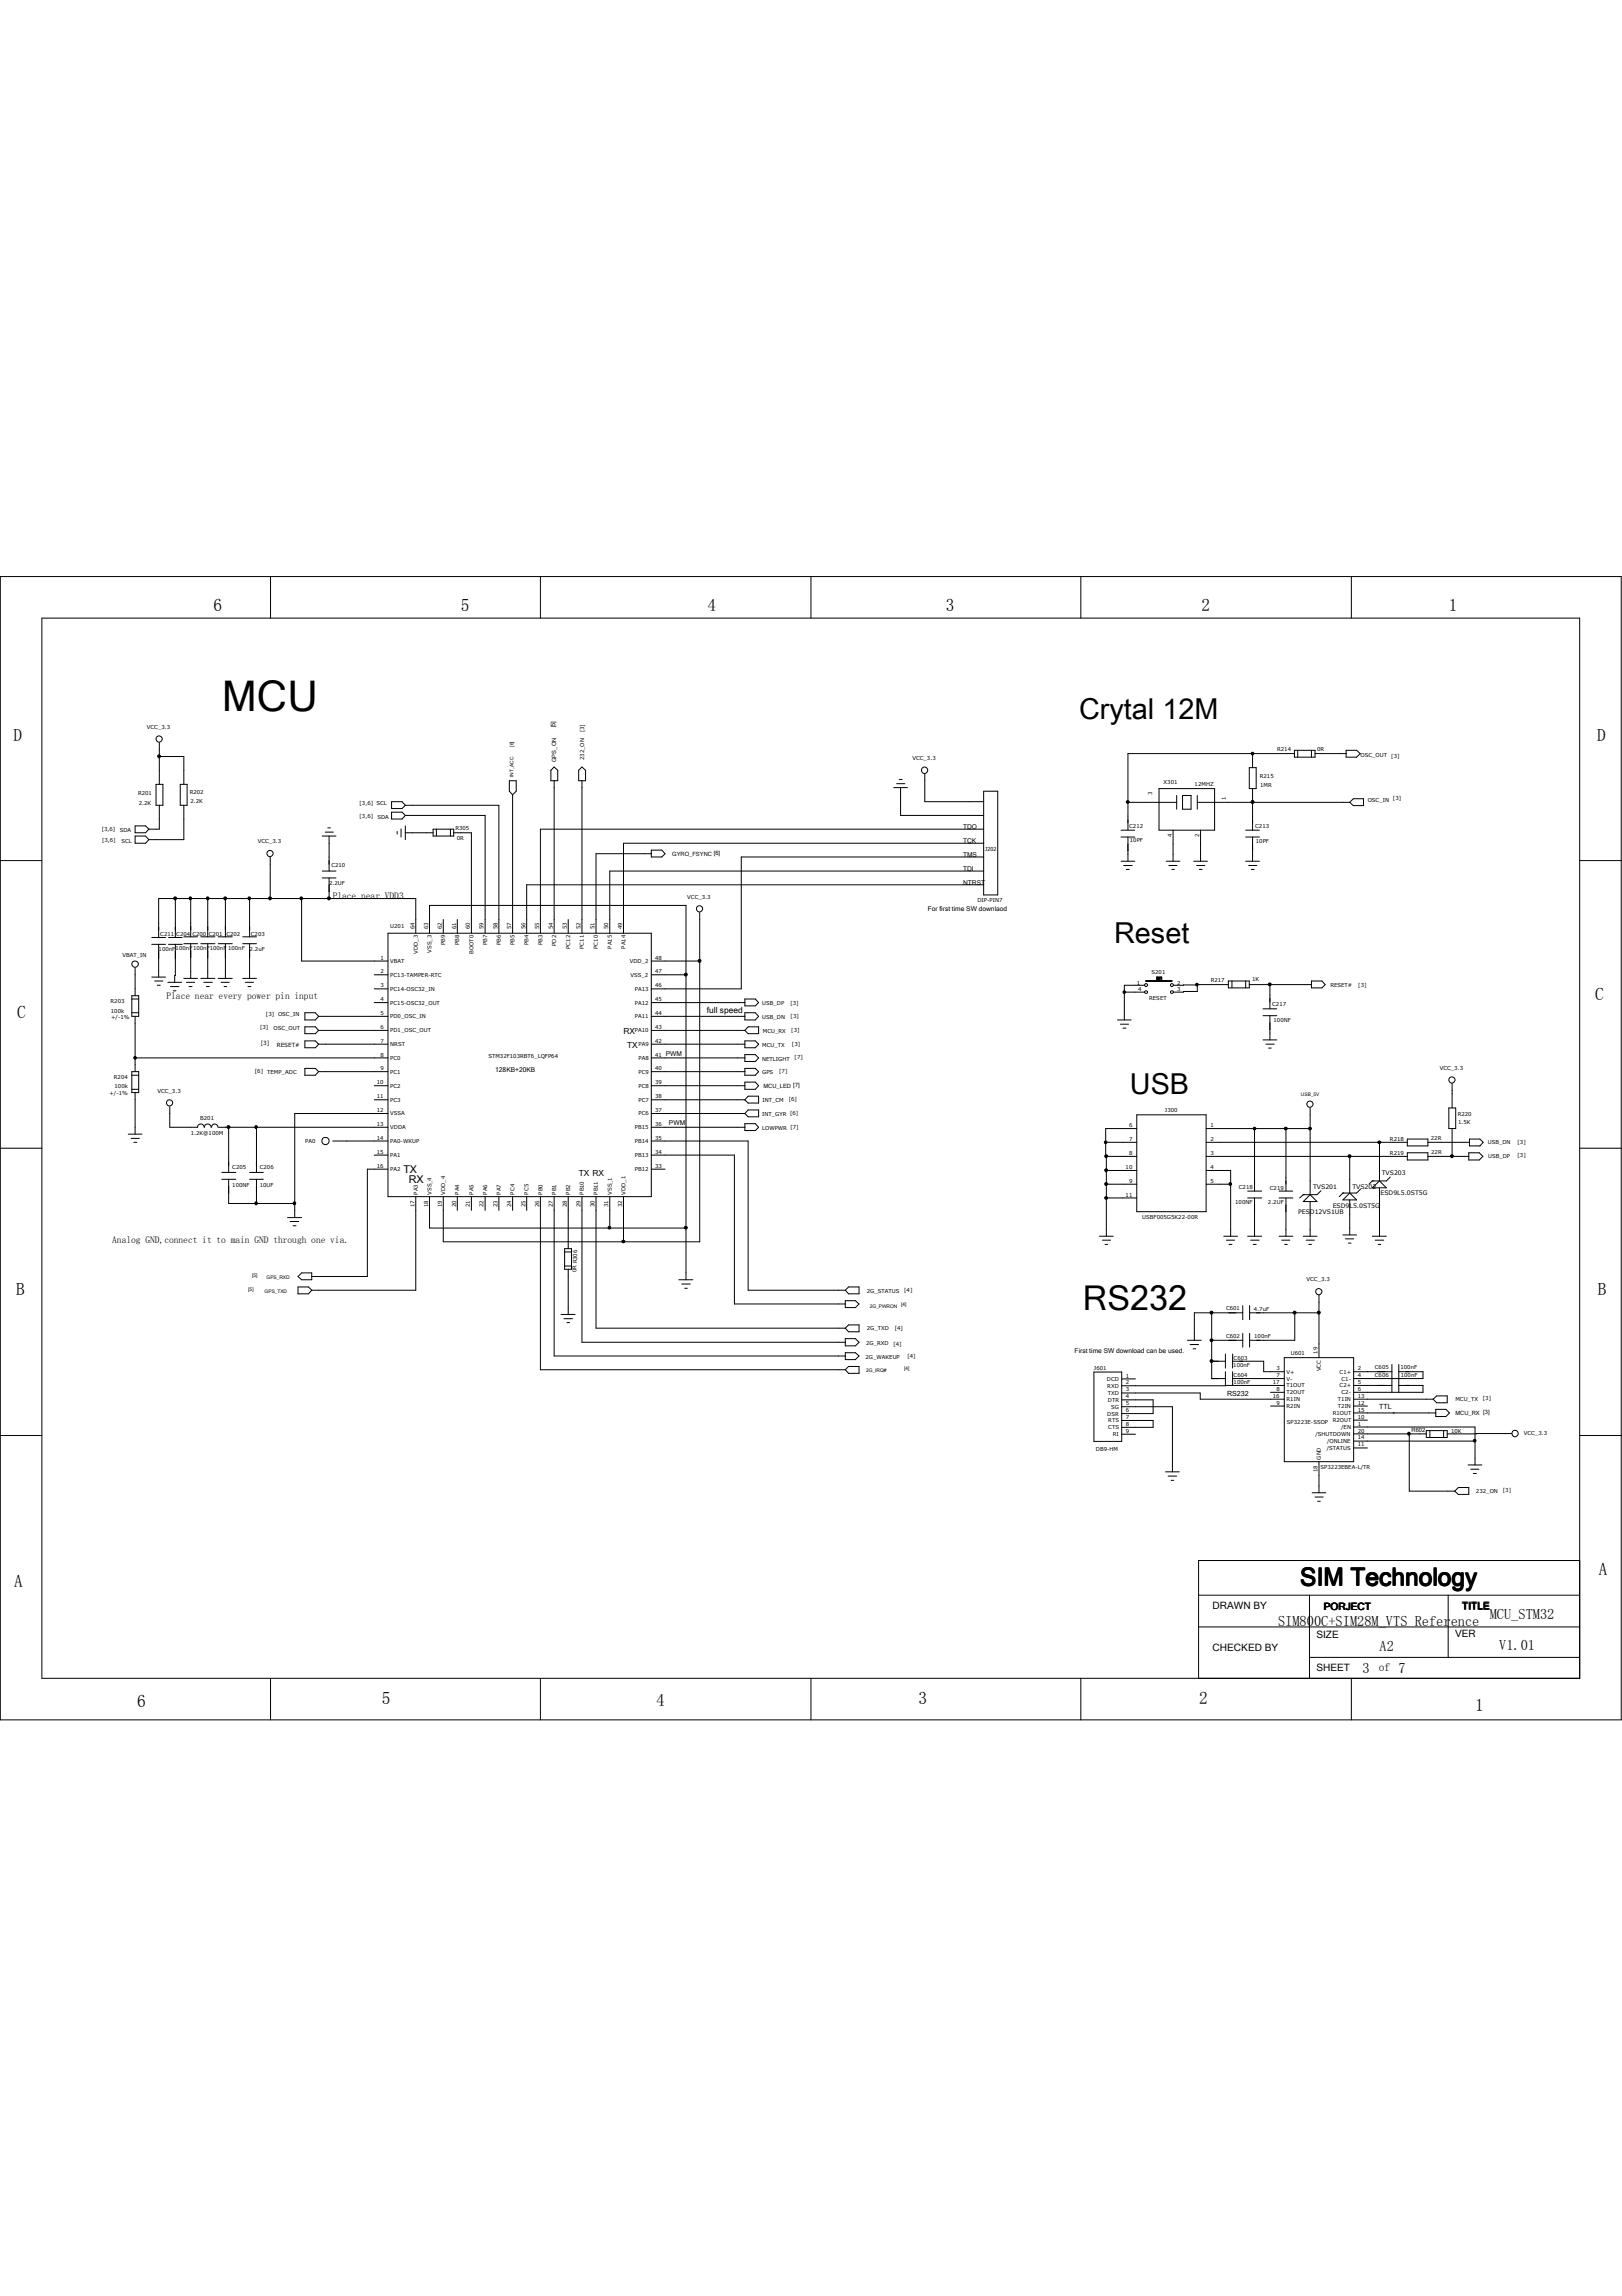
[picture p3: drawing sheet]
<svg xmlns="http://www.w3.org/2000/svg" width="210mm" height="297mm" viewBox="0 0 210 297" stroke-linecap="round" stroke-linejoin="round" font-family="sans-serif">
<defs><g id="words">
<text font-size="5.5" x="28.7" y="92">MCU</text>
<text font-size="4.4" x="140.1" y="169.4">RS232</text>
<g font-size="3.7">
<text x="139.7" y="93">Crytal 12M</text>
<text x="144.2" y="122">Reset</text>
<text x="146.2" y="141.5">USB</text>
</g>
<text font-size="3.2" x="168.3" y="205.1">SIM Technology</text>
<g font-size="2.2">
<text x="27.6" y="79">6</text>
<text x="59.6" y="79">5</text>
<text x="91.6" y="79">4</text>
<text x="122.4" y="79">3</text>
<text x="155.5" y="79">2</text>
<text x="187.5" y="79">1</text>
<text x="1.7" y="95.9">D</text>
<text x="206.7" y="95.8">D</text>
<text x="2.2" y="131.7">C</text>
<text x="206.4" y="129.3">C</text>
<text x="2.1" y="167.6">B</text>
<text x="206.8" y="167.6">B</text>
<text x="206.9" y="203.8">A</text>
<text x="1.8" y="205.3">A</text>
<text x="17.7" y="220.9">6</text>
<text x="49.4" y="220.5">5</text>
<text x="84.9" y="220.7">4</text>
<text x="118.9" y="220.5">3</text>
<text x="155.2" y="220.5">2</text>
<text x="190.9" y="221.4">1</text>
</g>
<g font-size="1.9">
<text x="192.8" y="209.5">MCU_STM32</text>
<text x="165.4" y="210.3">SIM800C+SIM28M_VTS Reference</text>
<text x="178.5" y="213.6">A2</text>
<text x="194" y="213.4">V1.01</text>
<text x="176.3" y="216.4">3</text>
<text x="181" y="216.5">7</text>
</g>
<text font-size="1.5" x="178.4" y="216.2">of</text>
<g font-size="1.4">
<text x="52.2" y="151.8">TX</text>
<text x="52.9" y="153.1">RX</text>
</g>
<g font-size="1.3">
<text x="156.9" y="208.2">DRAWN BY</text>
<text x="171.4" y="208.2">PORJECT</text>
<text x="189.2" y="208.2">TITLE</text>
<text x="156.9" y="213.5">CHECKED BY</text>
<text x="170.3" y="211.9">SIZE</text>
<text x="188.3" y="211.8">VER</text>
<text x="170.3" y="216.2">SHEET</text>
</g>
<g font-size="1.2">
<text x="43.1" y="116.2">Place near VDD3</text>
<text x="21.5" y="129.2">Place near every power pin input</text>
<text x="14.5" y="160.8">Analog GND,connect it to main GND through one via.</text>
</g>
<g font-size="1.1">
<text x="91.5" y="131">full speed</text>
<text x="80.7" y="133.7">RX</text>
<text x="81.2" y="135.6">TX</text>
<text x="74.9" y="152.1">TX RX</text>
</g>
<g font-size=".9">
<text x="124.6" y="107.3">TDO</text>
<text x="124.6" y="110.9">TMS</text>
<text x="124.6" y="109.1">TCK</text>
<text x="124.6" y="112.7">TDI</text>
<text x="120.1" y="117.9">For first time SW downlaod</text>
<text x="124.6" y="114.5">NTRST</text>
<text x="86.1" y="136.6">PWM</text>
<text x="64.1" y="138.6">128KB+20KB</text>
<text x="86.6" y="145.5">PWM</text>
<text x="139.1" y="175">First time SW download can be used.</text>
<text x="158.8" y="180.6">RS232</text>
<text x="178.5" y="182.3">TTL</text>
</g>
<g font-size=".8">
<text x="169.9" y="153.9">TVS201</text>
<text x="175" y="153.8">TVS202</text>
<text x="178.6" y="154.6">ESD9L5.0ST5G</text>
<text x="178.8" y="152">TVS203</text>
<text x="168" y="157.1">PESD12VS1UB</text>
<text x="172.5" y="156.3">ESD9L5.0ST5G</text>
</g>
<g font-size=".7">
<text x="19" y="94.3">VCC_3.3</text>
<text x="71.8" y="94.1" transform="rotate(-90 71.8 94.1)">[5]</text>
<text x="75.6" y="94.7" transform="rotate(-90 75.6 94.7)">[3]</text>
<text x="72" y="98.6" transform="rotate(-90 72 98.6)">GPS_ON</text>
<text x="75.6" y="98.3" transform="rotate(-90 75.6 98.3)">232_ON</text>
<text x="118.1" y="98.3">VCC_3.3</text>
<text x="150.6" y="101.5">X301</text>
<text x="154.6" y="101.6">12MHZ</text>
<text x="163" y="100.7">R215</text>
<text x="163.1" y="101.8">1MR</text>
<text x="165.3" y="97.2">R214</text>
<text x="170.4" y="97.1">0R</text>
<text x="176.1" y="98">OSC_OUT</text>
<text x="180" y="98">[3]</text>
<text x="13.2" y="107.6">[3,6]</text>
<text x="15.5" y="107.7">SDA</text>
<text x="17.9" y="102.9">R201</text>
<text x="17.9" y="104.2">2.2K</text>
<text x="24.6" y="102.7">R202</text>
<text x="24.6" y="103.9">2.2K</text>
<text x="46.5" y="105.9">[3,6]</text>
<text x="46.5" y="104.1">[3,6] SCL</text>
<text x="48.9" y="106">SDA</text>
<text x="58.9" y="107.4">R305</text>
<text x="146.1" y="107.1">C212</text>
<text x="149.1" y="102.9" transform="rotate(-90 149.1 102.9)">3</text>
<text x="158.6" y="103.5" transform="rotate(-90 158.6 103.5)">1</text>
<text x="162.4" y="107.1">C213</text>
<text x="177" y="103.8">OSC_IN</text>
<text x="180.3" y="103.5">[3]</text>
<text x="13.2" y="109">[3,6]</text>
<text x="15.7" y="109.1">SCL</text>
<text x="33.4" y="109.1">VCC_3.3</text>
<text x="42.9" y="112.1">C210</text>
<text x="59.1" y="108.7">0R</text>
<text x="87" y="110.7">GYRO_FSYNC [6]</text>
<text x="127.5" y="110.1">J202</text>
<text x="146.2" y="109">10PF</text>
<text x="151.6" y="108.3" transform="rotate(-90 151.6 108.3)">4</text>
<text x="155.2" y="108.3" transform="rotate(-90 155.2 108.3)">2</text>
<text x="162.5" y="109">10PF</text>
<text x="42.6" y="114.5">2.2UF</text>
<text x="88.9" y="116.2">VCC_3.3</text>
<text x="126.5" y="116.7">DIP-PIN7</text>
<text x="15.8" y="123.9">VBAT_IN</text>
<text x="20.5" y="123">100nF100nF100nF100nF 100nF</text>
<text x="20.7" y="121.1">C211 C204 C200 C201 C202</text>
<text x="32.3" y="123">2.2uF</text>
<text x="32.5" y="121">C203</text>
<text x="49.2" y="124.2">1</text>
<text x="49.2" y="125.9">2</text>
<text x="50.5" y="124.6">VBAT</text>
<text x="50.5" y="120.1">U201</text>
<text x="53.6" y="120.2" transform="rotate(-90 53.6 120.2)">64</text>
<text x="54.1" y="123.4" transform="rotate(-90 54.1 123.4)">VDD_3</text>
<text x="55.4" y="120.2" transform="rotate(-90 55.4 120.2)">63</text>
<text x="55.8" y="123.2" transform="rotate(-90 55.8 123.2)">VSS_3</text>
<text x="57.2" y="120.2" transform="rotate(-90 57.2 120.2)">62</text>
<text x="57.6" y="122.3" transform="rotate(-90 57.6 122.3)">PB9</text>
<text x="59" y="120.2" transform="rotate(-90 59 120.2)">61</text>
<text x="59.4" y="122.3" transform="rotate(-90 59.4 122.3)">PB8</text>
<text x="60.8" y="120.2" transform="rotate(-90 60.8 120.2)">60</text>
<text x="61.3" y="123.4" transform="rotate(-90 61.3 123.4)">BOOT0</text>
<text x="62.6" y="120.2" transform="rotate(-90 62.6 120.2)">59</text>
<text x="63" y="122.3" transform="rotate(-90 63 122.3)">PB7</text>
<text x="64.4" y="120.2" transform="rotate(-90 64.4 120.2)">58</text>
<text x="64.8" y="122.3" transform="rotate(-90 64.8 122.3)">PB6</text>
<text x="66.2" y="120.2" transform="rotate(-90 66.2 120.2)">57</text>
<text x="66.6" y="122.3" transform="rotate(-90 66.6 122.3)">PB5</text>
<text x="68" y="120.2" transform="rotate(-90 68 120.2)">56</text>
<text x="68.4" y="122.3" transform="rotate(-90 68.4 122.3)">PB4</text>
<text x="69.8" y="120.2" transform="rotate(-90 69.8 120.2)">55</text>
<text x="70.2" y="122.3" transform="rotate(-90 70.2 122.3)">PB3</text>
<text x="71.5" y="120.2" transform="rotate(-90 71.5 120.2)">54</text>
<text x="72" y="122.4" transform="rotate(-90 72 122.4)">PD2</text>
<text x="73.4" y="120.2" transform="rotate(-90 73.4 120.2)">53</text>
<text x="73.8" y="122.8" transform="rotate(-90 73.8 122.8)">PC12</text>
<text x="75.1" y="120.2" transform="rotate(-90 75.1 120.2)">52</text>
<text x="75.6" y="122.8" transform="rotate(-90 75.6 122.8)">PC11</text>
<text x="76.9" y="120.2" transform="rotate(-90 76.9 120.2)">51</text>
<text x="77.4" y="122.8" transform="rotate(-90 77.4 122.8)">PC10</text>
<text x="78.7" y="120.2" transform="rotate(-90 78.7 120.2)">50</text>
<text x="79.2" y="122.7" transform="rotate(-90 79.2 122.7)">PA15</text>
<text x="80.5" y="120.2" transform="rotate(-90 80.5 120.2)">49</text>
<text x="80.9" y="122.7" transform="rotate(-90 80.9 122.7)">PA14</text>
<text x="81.5" y="124.6">VDD_2</text>
<text x="84.8" y="125.9">47</text>
<text x="84.8" y="124.2">48</text>
<text x="14.3" y="129.8">R203</text>
<text x="14.4" y="131.1">100k</text>
<text x="14.4" y="131.8">+/-1%</text>
<text x="34.4" y="131.4">[3]</text>
<text x="36" y="131.5">OSC_IN</text>
<text x="49.2" y="127.7">3</text>
<text x="49.2" y="129.5">4</text>
<text x="49.2" y="131.3">5</text>
<text x="50.5" y="126.4">PC13-TAMPER-RTC</text>
<text x="50.5" y="128.2">PC14-OSC32_IN</text>
<text x="50.5" y="130">PC15-OSC32_OUT</text>
<text x="50.5" y="131.7">PD0_OSC_IN</text>
<text x="81.6" y="126.4">VSS_2</text>
<text x="82.2" y="131.7">PA11</text>
<text x="82.2" y="130">PA12</text>
<text x="82.2" y="128.2">PA13</text>
<text x="84.8" y="131.3">44</text>
<text x="84.8" y="129.5">45</text>
<text x="84.8" y="127.7">46</text>
<text x="98.6" y="131.9">USB_DN</text>
<text x="98.6" y="130">USB_DP</text>
<text x="102.3" y="130">[3]</text>
<text x="102.3" y="131.7">[3]</text>
<text x="147.1" y="127.4">1</text>
<text x="147.3" y="128.3">4</text>
<text x="148.7" y="129.4">RESET</text>
<text x="149" y="126">S201</text>
<text x="152.3" y="127.4">2</text>
<text x="152.3" y="128.3">3</text>
<text x="156.7" y="127">R217</text>
<text x="162.1" y="126.9">1K</text>
<text x="164.6" y="130.2">C217</text>
<text x="172.2" y="127.7">RESET#</text>
<text x="175.8" y="127.6">[3]</text>
<text x="33.7" y="133.2">[3]</text>
<text x="33.7" y="135.3">[3]</text>
<text x="35.4" y="133.3">OSC_OUT</text>
<text x="35.8" y="135.4">RESET#</text>
<text x="49.2" y="133.1">6</text>
<text x="49.2" y="134.9">7</text>
<text x="49.2" y="136.7">8</text>
<text x="50.5" y="133.6">PD1_OSC_OUT</text>
<text x="50.5" y="135.3">NRST</text>
<text x="50.5" y="137.1">PC0</text>
<text x="63.2" y="136.9">STM32F103RBT6_LQFP64</text>
<text x="82.2" y="133.6">PA10</text>
<text x="82.6" y="137.1">PA8</text>
<text x="82.6" y="135.3">PA9</text>
<text x="84.8" y="136.7">41</text>
<text x="84.8" y="134.9">42</text>
<text x="84.8" y="133.1">43</text>
<text x="98.6" y="137.2">NETLIGHT</text>
<text x="98.6" y="135.5">MCU_TX</text>
<text x="98.7" y="133.6">MCU_RX</text>
<text x="102.4" y="133.5">[3]</text>
<text x="102.5" y="135.3">[3]</text>
<text x="102.8" y="137">[7]</text>
<text x="164.8" y="132.2">100NF</text>
<text x="14.2" y="141.6">+/-1%</text>
<text x="14.7" y="139.6">R204</text>
<text x="14.8" y="140.8">100k</text>
<text x="20.4" y="141.4">VCC_3.3</text>
<text x="33" y="138.9">[6]</text>
<text x="34.6" y="139">TEMP_ADC</text>
<text x="48.8" y="140.3">10</text>
<text x="48.8" y="142.1">11</text>
<text x="48.8" y="143.8">12</text>
<text x="49.2" y="138.5">9</text>
<text x="50.5" y="138.9">PC1</text>
<text x="50.5" y="140.7">PC2</text>
<text x="50.5" y="142.5">PC3</text>
<text x="82.6" y="142.5">PC7</text>
<text x="82.6" y="140.7">PC8</text>
<text x="82.6" y="138.9">PC9</text>
<text x="84.8" y="143.8">37</text>
<text x="84.8" y="142.1">38</text>
<text x="84.8" y="140.3">39</text>
<text x="84.8" y="138.5">40</text>
<text x="98.6" y="139">GPS</text>
<text x="98.7" y="142.5">INT_CM</text>
<text x="98.8" y="140.8">MCU_LED [7]</text>
<text x="100.8" y="138.9">[7]</text>
<text x="102.1" y="142.5">[6]</text>
<text x="150.7" y="143.8">J300</text>
<text x="186.3" y="138.4">VCC_3.3</text>
<text x="24.7" y="146.8">1.2K@100M</text>
<text x="25.9" y="144.9">B201</text>
<text x="39.5" y="147.8">PA0</text>
<text x="48.8" y="145.7">13</text>
<text x="48.8" y="147.4">14</text>
<text x="48.8" y="149.3">15</text>
<text x="50.5" y="144.3">VSSA</text>
<text x="50.5" y="146.1">VDDA</text>
<text x="50.5" y="147.9">PA0-WKUP</text>
<text x="50.5" y="149.7">PA1</text>
<text x="82.2" y="149.7">PB13</text>
<text x="82.2" y="147.9">PB14</text>
<text x="82.2" y="146.1">PB15</text>
<text x="82.6" y="144.3">PC6</text>
<text x="84.8" y="149.3">34</text>
<text x="84.8" y="147.4">35</text>
<text x="84.8" y="145.7">36</text>
<text x="98.6" y="146.1">LOWPWR [7]</text>
<text x="98.6" y="144.4">INT_GYR [6]</text>
<text x="146.1" y="145.8">6</text>
<text x="146.1" y="147.6">7</text>
<text x="146.1" y="149.4">8</text>
<text x="156.6" y="145.8">1</text>
<text x="156.6" y="147.6">2</text>
<text x="156.6" y="149.4">3</text>
<text x="179.9" y="147.6">R218</text>
<text x="179.9" y="149.4">R219</text>
<text x="185.2" y="147.4">22R</text>
<text x="185.2" y="149.4">22R</text>
<text x="188.6" y="144.4">R220</text>
<text x="188.7" y="145.5">1.5K</text>
<text x="192.5" y="148">USB_DN</text>
<text x="192.6" y="149.9">USB_DP</text>
<text x="196.4" y="148">[3]</text>
<text x="196.4" y="149.7">[3]</text>
<text x="30.1" y="151.3">C205</text>
<text x="30.1" y="153.6">100NF</text>
<text x="33.6" y="151.3">C206</text>
<text x="33.6" y="153.6">10UF</text>
<text x="48.8" y="151">16</text>
<text x="50.5" y="151.5">PA2</text>
<text x="54.1" y="154.6" transform="rotate(-90 54.1 154.6)">PA3</text>
<text x="55.8" y="154.6" transform="rotate(-90 55.8 154.6)">VSS_4</text>
<text x="57.6" y="154.6" transform="rotate(-90 57.6 154.6)">VDD_4</text>
<text x="59.4" y="154.6" transform="rotate(-90 59.4 154.6)">PA4</text>
<text x="61.3" y="154.6" transform="rotate(-90 61.3 154.6)">PA5</text>
<text x="63" y="154.6" transform="rotate(-90 63 154.6)">PA6</text>
<text x="64.8" y="154.6" transform="rotate(-90 64.8 154.6)">PA7</text>
<text x="66.6" y="154.6" transform="rotate(-90 66.6 154.6)">PC4</text>
<text x="68.4" y="154.6" transform="rotate(-90 68.4 154.6)">PC5</text>
<text x="70.2" y="154.6" transform="rotate(-90 70.2 154.6)">PB0</text>
<text x="72" y="154.6" transform="rotate(-90 72 154.6)">PB1</text>
<text x="73.8" y="154.6" transform="rotate(-90 73.8 154.6)">PB2</text>
<text x="75.6" y="154.6" transform="rotate(-90 75.6 154.6)">PB10</text>
<text x="77.4" y="154.6" transform="rotate(-90 77.4 154.6)">PB11</text>
<text x="79.2" y="154.6" transform="rotate(-90 79.2 154.6)">VSS_1</text>
<text x="80.9" y="154.6" transform="rotate(-90 80.9 154.6)">VDD_1</text>
<text x="82.2" y="151.5">PB12</text>
<text x="84.8" y="151">33</text>
<text x="145.7" y="151.3">10</text>
<text x="145.7" y="154.8">11</text>
<text x="146.1" y="153">9</text>
<text x="156.6" y="151.3">4</text>
<text x="156.6" y="153">5</text>
<text x="159.9" y="155.7">100NF</text>
<text x="160.3" y="153.8">C218</text>
<text x="164.1" y="155.7">2.2UF</text>
<text x="164.3" y="153.9">C219</text>
<text x="53.6" y="156.2" transform="rotate(-90 53.6 156.2)">17</text>
<text x="55.4" y="156.2" transform="rotate(-90 55.4 156.2)">18</text>
<text x="57.2" y="156.2" transform="rotate(-90 57.2 156.2)">19</text>
<text x="59" y="156.2" transform="rotate(-90 59 156.2)">20</text>
<text x="60.8" y="156.2" transform="rotate(-90 60.8 156.2)">21</text>
<text x="62.6" y="156.2" transform="rotate(-90 62.6 156.2)">22</text>
<text x="64.4" y="156.2" transform="rotate(-90 64.4 156.2)">23</text>
<text x="66.2" y="156.2" transform="rotate(-90 66.2 156.2)">24</text>
<text x="68" y="156.2" transform="rotate(-90 68 156.2)">25</text>
<text x="69.8" y="156.2" transform="rotate(-90 69.8 156.2)">26</text>
<text x="71.5" y="156.2" transform="rotate(-90 71.5 156.2)">27</text>
<text x="73.4" y="156.2" transform="rotate(-90 73.4 156.2)">28</text>
<text x="75.1" y="156.2" transform="rotate(-90 75.1 156.2)">29</text>
<text x="76.9" y="156.2" transform="rotate(-90 76.9 156.2)">30</text>
<text x="78.7" y="156.2" transform="rotate(-90 78.7 156.2)">31</text>
<text x="80.5" y="156.2" transform="rotate(-90 80.5 156.2)">32</text>
<text x="147.8" y="157.7">USBF005G5K22-00R</text>
<text x="74.6" y="164.5" transform="rotate(-90 74.6 164.5)">0R R306</text>
<text x="112.2" y="167.3">2G_STATUS</text>
<text x="117" y="167.2">[4]</text>
<text x="169.1" y="165.8">VCC_3.3</text>
<text x="112.1" y="174">2G_RXD</text>
<text x="112.2" y="172.1">2G_TXD</text>
<text x="115.8" y="172">[4]</text>
<text x="158.7" y="173.1">C602</text>
<text x="158.7" y="169.5">C601</text>
<text x="162.3" y="169.6">4.7uF</text>
<text x="162.3" y="173.1">100nF</text>
<text x="112" y="175.8">2G_WAKEUP</text>
<text x="115.6" y="174.1">[4]</text>
<text x="117.4" y="175.7">[4]</text>
<text x="141.6" y="177.2">J601</text>
<text x="143.3" y="178.6">DCD</text>
<text x="143.3" y="179.5">RXD</text>
<text x="145.7" y="178.2">1</text>
<text x="145.7" y="179.1">2</text>
<text x="159.6" y="176.8">100nF</text>
<text x="159.6" y="175.9">C603</text>
<text x="159.6" y="178.1">C604</text>
<text x="159.6" y="179">100nF</text>
<text x="164.7" y="179.1">17</text>
<text x="165.2" y="178.2">7</text>
<text x="165.2" y="180">8</text>
<text x="165.2" y="177.3">3</text>
<text x="166.5" y="179.5">T1OUT</text>
<text x="166.5" y="178.6">V-</text>
<text x="166.5" y="177.7">V+</text>
<text x="167" y="175.3">U601</text>
<text x="170.5" y="175.1" transform="rotate(-90 170.5 175.1)">19</text>
<text x="170.9" y="177.4" transform="rotate(-90 170.9 177.4)">VCC</text>
<text x="173.4" y="179.5">C2+</text>
<text x="173.4" y="177.7">C1+</text>
<text x="173.6" y="178.6">C1-</text>
<text x="175.7" y="178.2">4</text>
<text x="175.7" y="179.1">5</text>
<text x="175.7" y="180">6</text>
<text x="175.7" y="177.3">2</text>
<text x="177.9" y="177.1">C605</text>
<text x="177.9" y="178.2">C606</text>
<text x="181.2" y="177.1">100nF</text>
<text x="181.3" y="178.1">100nF</text>
<text x="143.3" y="183.1">DSR</text>
<text x="143.4" y="180.5">TXD</text>
<text x="143.4" y="181.4">DTR</text>
<text x="143.4" y="184">RTS</text>
<text x="143.4" y="184.9">CTS</text>
<text x="143.8" y="182.2">SG</text>
<text x="144" y="185.8">RI</text>
<text x="145.7" y="180">3</text>
<text x="145.7" y="180.9">4</text>
<text x="145.7" y="181.8">5</text>
<text x="145.7" y="182.7">6</text>
<text x="145.7" y="183.6">7</text>
<text x="145.7" y="184.5">8</text>
<text x="145.7" y="185.4">9</text>
<text x="164.7" y="180.8">16</text>
<text x="165.2" y="181.7">9</text>
<text x="166.5" y="181.3">R1IN</text>
<text x="166.5" y="180.4">T2OUT</text>
<text x="166.5" y="182.2">R2IN</text>
<text x="166.5" y="184.3">SP3223E-SSOP</text>
<text x="170.2" y="185.8">/SHUTDOWN</text>
<text x="172.5" y="184">R2OUT</text>
<text x="172.5" y="183">R1OUT</text>
<text x="173.1" y="182.2">T2IN</text>
<text x="173.1" y="181.3">T1IN</text>
<text x="173.6" y="184.9">/EN</text>
<text x="173.6" y="180.4">C2-</text>
<text x="175.7" y="183.6">10</text>
<text x="175.7" y="181.7">12</text>
<text x="175.7" y="180.8">13</text>
<text x="175.7" y="182.6">15</text>
<text x="175.7" y="184.4">1</text>
<text x="175.7" y="185.3">20</text>
<text x="182.7" y="185.2">R602</text>
<text x="187.8" y="185.4">10K</text>
<text x="188.3" y="181.2">MCU_TX</text>
<text x="188.3" y="183">MCU_RX [3]</text>
<text x="191.9" y="181.1">[3]</text>
<text x="197.2" y="185.6">VCC_3.3</text>
<text x="141.8" y="187.7">DB9-HM</text>
<text x="170.5" y="190.5" transform="rotate(-90 170.5 190.5)">18</text>
<text x="170.9" y="190.1">SP3223EBEA-L/TR</text>
<text x="170.9" y="188.8" transform="rotate(-90 170.9 188.8)">GND</text>
<text x="171.7" y="187.6">/STATUS</text>
<text x="171.7" y="186.7">/ONLINE</text>
<text x="175.7" y="187.1">11</text>
<text x="175.7" y="186.2">14</text>
<text x="191" y="193.2">232_ON</text>
<text x="194.5" y="193">[3]</text>
</g>
<g font-size=".6">
<text x="66.5" y="100.5" transform="rotate(-90 66.5 100.5)">INT_ACC</text>
<text x="66.5" y="96.6" transform="rotate(-90 66.5 96.6)">[6]</text>
<text x="168.4" y="141.8">USB_5V</text>
<text x="32.1" y="167">[5]</text>
<text x="32.6" y="165.2">[5]</text>
<text x="34.2" y="167.3">GPS_TXD</text>
<text x="34.5" y="165.4">GPS_RXD</text>
<text x="112.6" y="169.2">2G_PWRON</text>
<text x="116.6" y="169">[4]</text>
<text x="112.1" y="177.5">2G_IRQ#</text>
<text x="117" y="177.3">[4]</text>
</g>
</g></defs>
<g fill="none" stroke="#000" stroke-width=".13">
<path d="M0 74.6h209.8v147.9h-209.8zM5.4 80h199v137.1h-199zM35 74.6v5.4M69.9 74.6v5.4M104.9 74.6v5.4M139.9 74.6v5.4M174.9 74.6v5.4M20.5 97.7h.2v.3h-.1h-.1zM20.6 96.1v5.4M20.6 97.9h3.2v3.6M71.3 99.7l.4-.5 .5 .5v1.3h-.9zM74.9 99.7l.4-.5 .5 .5v1.3h-.9z"/>
<path d="M161.7 99.3h.9v2.7h-.9zM162 97.4h.2v.2h-.2zM162.1 97.5h.1M162.1 97.5v1.8M167.5 97.5h-21.5v9.9M167.5 97.1h2.7v.9h-2.7zM167.9 97.1v.9M169.7 97.1v.9M170.2 97.5h4M174.2 97.1h1.4l.4 .4-.4 .5h-1.4zM0 111.3h5.4M17.5 108.2h1.3l.5 .4-.5 .5h-1.3z"/>
<path d="M17.5 106.8h1.3l.5 .5-.5 .4h-1.3zM20.2 101.5h.9v2.7h-.9zM20.6 104.2v3.1h-1.3M22.5 116.1h.3v.2l-.2 .1-.1-.1zM22.7 116.2v5.1M23.3 101.5h.9v2.7h-.9zM23.8 104.2v4.4h-4.5M24.5 116.1h.3v.2l-.2 .1-.1-.1zM24.7 116.2v5M26.7 116.1h.3v.2l-.1 .1-.2-.1zM26.9 116.2v5M29 116.1h.3v.2l-.2 .1-.1-.1z"/>
<path d="M29.2 116.2v5M32.1 116.1h.3v.2l-.1 .1-.2-.1zM32.3 116.2v5M34.8 116.1h.3v.2l-.2 .1-.1-.1zM35 110.9v5.3M38.9 116.1h.2v.2l-.1 .1-.1-.1zM39 116.2v8.1h11.2M41.7 108.2h1.8M41.7 112.7h1.8M41.7 113.6h1.8M42.1 107.7h1M42.4 107.1h.4"/>
<path d="M42.4 116.1h.3v.2l-.2 .1-.1-.1zM42.6 108.2v4.5M42.6 113.6v2.6M50.7 103.7h1.3l.5 .5-.5 .4h-1.3zM50.7 105.1h1.3l.5 .4-.5 .5h-1.3zM51.4 107.6v.3M51.9 107.2v1.1M52.5 105.5h10.3v15.2M52.5 104.2h12.1v16.5M52.5 107.7h3.5M52.5 106.8v1.8M56 107.3h2.7v.9h-2.7z"/>
<path d="M56.5 107.3v.9M57.4 119v1.7M58.3 107.3v.9M58.7 107.7h2.3v13M59.2 119v1.7M65.9 101h.9v1.4l-.5 .4-.4-.4zM66.3 102.8v17.9M71.7 101v19.7M73.5 119v1.7M75.3 101v19.7M84.3 110h1.3l.5 .4-.5 .5h-1.3zM84.3 110.4h-7.2v10.3"/>
<path d="M90.6 118.1v42.6h-33.2v-5.9M115.7 101.9h1.7M116 101.4h1.1M116.4 100.8h.4M116.5 101.9v3.6h10.8M119.7 100.1v3.6h7.6M127.3 107.3h-57.4v13.4M127.3 110.9h-31.4v17h-11.6M127.3 114.5h-59.1v6.2M127.3 112.7h-48.4v8M127.3 109.1h-46.6v11.6M127.3 102.4h1.8v13.4h-1.8z"/>
<path d="M145.1 107.4h1.8M145.1 108.3h1.8M145.1 111.4h1.8M145.4 112h1.1M145.8 112.5h.3M145.8 103.6h.3v.3h-.3zM146 103.8h6.3M146 108.3v3.1M150 102h7.2v5.4h-7.2zM150.9 111.4h1.8M151.3 112h1M151.6 112.5h.4"/>
<path d="M151.8 107.4v4M152.3 102.9v1.8M153 102.9h1.1v1.8h-1.1zM154.5 111.4h1.8M154.9 112h1M154.9 102.9v1.8M154.9 103.8h19.8M155.2 112.5h.4M155.4 107.4v4M161.2 107.4h1.8M161.2 108.3h1.8M161.2 111.4h1.8"/>
<path d="M161.6 112h1M161.9 112.5h.4M162 103.6h.2v.3h-.2zM162.1 103.8h.1M162.1 102v5.4M162.1 108.3v3.1M174.7 103.8l.4-.5h1.3v.9h-1.3zM204.4 111.3h5.4M17.1 128.8h.8v2.7h-.8zM17.1 138.6h.8v2.8h-.8zM17.1 131h.8M17.1 129.2h.8"/>
<path d="M17.1 139.1h.8M17.4 136.7h.2v.3h-.2zM17.5 136.9h32.7M17.5 125.2v3.6M17.5 131.5v7.1M19.6 121.3h1.8M19.6 122.2h1.8M19.6 126.4h1.8M20 126.9h1.1M20.4 127.5h.3M20.5 122.2v4.2M21.7 127.1h1.8"/>
<path d="M21.8 121.3h1.8M21.8 122.2h1.8M22.1 127.6h1.1M22.4 128.2h.4M22.7 122.2v4h-.1v.9M23.8 121.2h1.8M23.8 122.1h1.8M23.8 126.6h1.8M24.1 127.1h1.1M24.5 127.6h.3M24.7 122.1v4.5M26 121.2h1.8"/>
<path d="M26 122.1h1.8M26 126.6h1.8M26.4 127.1h1.1M26.7 127.6h.4M26.9 122.1v4.5M28.2 121.2h1.9M28.2 122.1h1.9M28.2 126.6h1.9M28.6 127.1h1.1M29 127.6h.3M29.2 122.1v4.5M31.4 121.2h1.8"/>
<path d="M31.4 122.1h1.8M31.4 126.6h1.8M31.7 127.1h1.1M32.1 127.6h.4M32.3 122.1v4.5M39.5 131h1.3l.4 .5-.4 .5h-1.3zM39.5 138.2h1.3l.4 .4-.4 .5h-1.3zM39.5 132.8h1.3l.4 .5-.4 .4h-1.3zM39.5 134.7h1.3l.4 .4-.4 .5h-1.3zM41.2 131.5h9M41.2 133.3h9M41.2 135.1h9"/>
<path d="M41.2 138.6h9M48.4 126.1h1.8M48.4 127.9h1.8M48.4 129.7h1.8M50.2 120.7h34.1v34.1h-34.1zM53.8 120.7v-4.5h-33.3v5.1M55.6 120.7v-3.6h33.2v48.5M84.3 124.3h6.3M84.3 126.1h4.5M84.3 129.7h12.1M84.3 131.5h12.1M84.3 133.3h12.1"/>
<path d="M84.3 135.1h12.1M84.3 136.9h12.1M84.3 138.6h12.1M88.6 126h.3v.2l-.2 .1-.1-.1zM90.4 124.2h.3v.2l-.2 .1-.1-.1zM96.4 131h1.3l.5 .5-.5 .5h-1.3zM96.4 129.2h1.3l.5 .5-.5 .4h-1.3zM96.4 140h1.3l.5 .5-.5 .4h-1.3zM96.4 138.2h1.3l.5 .4-.5 .5h-1.3zM96.4 134.7h1.3l.5 .4-.5 .5h-1.3zM96.4 136.4h1.3l.5 .5-.5 .4h-1.3zM96.8 132.8h1.4v.9h-1.4l-.4-.4z"/>
<path d="M144.6 132h1.8M145 132.5h1M145.3 133h.4M145.4 128.2h.2v.3h-.2zM145.5 128.4h2.6M148.1 127.5h-2.6v4.5M148.2 127.3h.2v.3h-.1h-.1zM148.2 128.2h.2v.3h-.2zM151.5 127.3h.3v.3h-.2h-.1zM151.5 128.2h.3v.3h-.3zM154.8 127.2h.2v.3h-.2zM154.9 127.4l-3 .1"/>
<path d="M159 127.4h-4.1v.9l-3 .1M159 126.9h2.7v.9h-2.7zM159.4 126.9v.9M161.2 126.9v.9M161.7 127.4h8M163.4 130.5h1.8M163.4 131.4h1.8M163.4 134.5h1.8M163.8 135.1h1.1M164.2 135.6h.3M164.2 127.2h.2v.3l-.1 .1-.1-.1zM164.3 127.4v3.1"/>
<path d="M164.3 131.4v3.1M169.7 126.9h1.4l.4 .5-.4 .4h-1.4zM0 148.5h5.4M16.6 146.7h1.8M17 147.3h1M17.1 140.9h.8M17.3 147.8h.4M17.5 141.4v5.3M22 143.2v2.6h3.6a.42 .42 0 0 1 .4-.4 .42 .42 0 0 1 .4 .4M26.5 145.8a.42 .42 0 0 1 .4-.4 .42 .42 0 0 1 .4 .4M28.2 145.8a.4 .4 0 0 0-.4-.4 .4 .4 0 0 0-.4 .4M28.2 145.8h22"/>
<path d="M28.7 151.7h1.8M28.7 152.6h1.8M29.4 145.7h.3v.2l-.2 .1-.1-.1zM29.6 145.8v5.9M29.6 152.6v3.1h8.5M32.3 151.7h1.8M32.3 152.6h1.8M33 145.7h.3v.2l-.2 .1-.1-.1zM33 155.5h.3v.3l-.2 .1-.1-.1zM33.2 145.8v5.9M33.2 152.6v3.1M37.2 157.5h1.8"/>
<path d="M37.5 158h1.2M37.9 158.6h.4M38 155.5h.2v.3l-.1 .1-.1-.1zM43.1 147.6h7.1M48.4 140.5h1.8M48.4 142.3h1.8M48.4 149.4h1.8M50.2 144.1h-12.1v13.4M50.2 151.3h-2.7v13.8h-7.2M53.8 154.8v12.1h-13.5M55.6 154.8v4.1h33.2M59.2 154.8v1.8"/>
<path d="M61 154.8v1.8M62.8 154.8v1.8M64.6 154.8v1.8M66.3 154.8v1.8M68.2 154.8v1.8M69.9 154.8v22.4h39.5M71.7 154.8v20.6h37.7M73.5 154.8v6.7M75.3 154.8v18.9h34.1M77.1 154.8v17h32.3M78.7 158.7h.3v.3h-.3zM78.9 154.8v4.1"/>
<path d="M80.7 154.8v5.9M84.3 140.5h12.1M84.3 142.3h12.1M84.3 144.1h12.1M84.3 145.8h12.1M84.3 147.6h12.5v19.3h12.6M84.3 149.4h10.7v19.3h14.4M84.3 151.3h1.8M88.6 158.7h.3v.3h-.3zM96.4 145.4h1.3l.5 .4-.5 .5h-1.3zM96.8 141.8h1.4v.9h-1.4l-.4-.4zM96.8 143.6h1.4v.9h-1.4l-.4-.4z"/>
<path d="M142.3 159.9h1.8M143 147.7h.2v.2h-.2zM143 151.3h.3v.2l-.2 .1-.1-.1zM143 153h.3v.3l-.2 .1-.1-.1zM143 154.8h.3v.3h-.3zM143 149.4h.3v.3l-.2 .1-.1-.1zM143.1 147.8h4M143.2 151.4h3.9M143.2 153.2h3.9M143.2 155h3.9M143.2 149.6v10.3M147.1 144.2h9v12.6h-9z"/>
<path d="M147.1 146h-4v3.6h4M156.1 146h13.4M156.1 147.8h26M156.1 149.6h26M156.1 151.4h3.2v8.5M156.1 153.2h3.2M158.4 159.9h1.7M159.1 153h.2v.3l-.1 .1-.1-.1zM161.5 155h1.8M161.5 154.1h1.8M161.5 159.9h1.8M162.2 145.9h.3v.2h-.3z"/>
<path d="M162.3 146v8.1M162.3 155v4.9M165.5 155h1.8M165.5 154.1h1.8M165.5 159.9h1.8M166.3 145.9h.2v.2h-.2zM166.4 146v8.1M166.4 155v4.9M168.7 154.6h.1M168.7 155.4l.8-.8 .9 .8zM168.7 154.6l-.5 .4M168.7 159.9h1.7"/>
<path d="M169.4 145.9h.3v.2h-.3zM169.5 143.3v11.3M169.5 155.4v4.5M170.9 154.1l-.5 .5h-1.7M173.8 154.3h.1M173.8 155.2l.9-.9 .9 .9zM173.8 154.3l-.5 .5M173.8 159.8h1.8M174.5 149.4h.3v.3l-.2 .1-.1-.1zM174.7 149.6v4.7M174.7 155.2v4.6M176.1 153.8l-.5 .5h-1.8"/>
<path d="M177.6 152.8h.1M177.6 153.7l.9-.9 .9 .9zM177.6 152.8l-.4 .4M177.6 159.9h1.8M178.4 147.7h.2v.2h-.2zM178.5 147.8v5M178.5 153.7v6.2M179.9 152.3l-.5 .5h-1.8M182.1 147.4h2.7v.9h-2.7zM182.1 149.1h2.7v1h-2.7zM184.8 147.8h5.4M184.8 149.6h5.3"/>
<path d="M187.5 143.3h.9v2.7h-.9zM187.8 149.4h.2v.3l-.1 .1-.1-.1zM187.9 140.2v3.1M187.9 146v3.6M190.1 149.1h1.3l.5 .5-.5 .5h-1.3zM190.2 147.4h1.3l.4 .4-.4 .5h-1.3zM204.4 148.5h5.4M38.6 166.5h1.3l.4 .4-.4 .5h-1.3zM38.6 165.1l.4-.4h1.3v.9h-1.3zM72.6 170.1h1.8M73 170.6h1.1M73.1 161.5h.9v2.7h-.9z"/>
<path d="M73.1 163.8h.9M73.1 162h.9M73.4 171.1h.3M73.5 164.2v5.9M80.5 160.5h.3v.2h-.3zM87.8 165.6h1.9M88.2 166.1h1.1M88.6 166.7h.3M109.4 168.3h1.3l.5 .4-.5 .5h-1.3zM109.4 173.2h1.3l.5 .5-.5 .4h-1.3zM109.4 175h1.3l.5 .4-.5 .5h-1.3zM109.4 177.2l.4-.4h1.4v.9h-1.4z"/>
<path d="M109.8 166.5h1.4v.9h-1.4l-.4-.5zM109.8 171.4h1.4v.9h-1.4l-.4-.5zM141.6 177.5h3.6v9h-3.6zM142.7 160.4h1M143 161h.3M145.2 178.4h1.7M153.7 173.4h1.7M154 173.9h1.1M154.4 174.5h.3M156.6 169.7h.3v.2l-.1 .1-.2-.1zM156.6 173.3h.3v.2h-.3zM156.6 175.9h.3v.3l-.1 .1-.2-.1z"/>
<path d="M156.8 176.1h.1M156.8 173.4h4M156.8 176.1h1.8M156.8 169.8v8.6h1.8M158.6 179.2h7.6M158.6 175.2v1.8M158.6 177.5v1.8h-13.4M158.7 160.4h1.1M159 161h.4M159.5 176.1h4v1.4h2.7M159.5 175.2v1.8M159.5 177.5v1.7"/>
<path d="M159.5 178.4h6.7M160.8 168.9v1.8M160.8 172.5v1.8M160.8 169.8h-6.2v3.6M161.7 168.9v1.8M161.7 172.5v1.8M161.7 169.8h9M161.8 160.4h1.1M162.2 161h.4M165.9 160.4h1M166.2 175.6h9v13.5h-9zM166.2 161h.4"/>
<path d="M167.4 169.7h.3v.2l-.2 .1-.1-.1zM167.6 169.8v3.6h-5.9M169 160.4h1.1M169.4 161h.3M170.5 169.7h.3v.2l-.2 .1-.1-.1zM170.7 167.6v8M174.1 160.3h1.1M174.5 160.8h.3M175.2 177.5h4.9M175.2 179.2h4.9M178 160.4h1.1M178.4 161h.3"/>
<path d="M180.1 176.5v3.6M181 177.5h3.1v.9h-8.9M181 176.5v3.6M181 179.2h3.1v.9h-8.9M0 185.7h5.4M145.2 180.2h10.1v.8h10.9M145.2 181.1h4v1.8h-4M145.2 182h6.5v8.4M145.2 183.8h4v.9h-4M145.2 185.5h1.7M150.8 190.4h1.8M151.2 191h1.1"/>
<path d="M151.6 191.5h.3M164.4 180.1h1.8M164.4 181.9h1.8M169.8 193.1h1.8M170.2 193.7h1M170.5 194.2h.4M170.7 189.1v4M175.2 184.6h15.7v4.9M175.2 181.9h1.8M175.2 183.7h1.8M175.2 187.3h1.8M175.2 181h10.3"/>
<path d="M175.2 186.4h15.7M175.2 182.8h10.6M175.2 185.5h9.4M180.3 182.8h.1M182.2 185.3h.2v.3l-.1 .1-.1-.1zM182.4 185.5v7.4h5.9M184.6 185.1h2.7v.9h-2.7zM185 185.1v.9M185.5 181l.4-.4h1.4v.9h-1.4zM185.8 182.3h1.3l.5 .5-.5 .5h-1.3zM186.8 185.1v.9M188.3 192.9l.4-.5h1.4v.9h-1.4z"/>
<path d="M190 189.5h1.8M190.3 190.1h1.1M190.7 190.6h.4M190.7 186.3h.3v.2h-.3zM195.6 185.5h-8.3M204.4 185.7h5.4M35 217.1v5.4M69.9 217.1v5.4M104.9 217.1v5.4M139.9 217.1v5.4M155.1 210.5h49.3M155.1 206.4h49.3"/>
<path d="M169.5 206.4v10.7M169.5 214.4h34.9M174.9 217.1v5.4M187.4 206.4v8M204.4 201.9h-49.3v15.2"/>
<circle cx="20.6" cy="95.6" r=".4"/>
<circle cx="119.6" cy="99.6" r=".42"/>
<circle cx="34.9" cy="110.4" r=".4"/>
<circle cx="90.5" cy="117.6" r=".4"/>
<circle cx="17.5" cy="124.7" r=".42"/>
<circle cx="187.9" cy="139.7" r=".4"/>
<circle cx="21.9" cy="142.7" r=".4"/>
<circle cx="42.1" cy="147.6" r=".47"/>
<circle cx="169.5" cy="142.8" r=".4"/>
<circle cx="170.7" cy="167.1" r=".4"/>
<circle cx="196.1" cy="185.5" r=".42"/>
</g>
<path d="M148.3 126.9h3.3M149.7 126.7v-.3h.6v.3" fill="none" stroke="#000" stroke-width=".25"/>
<path d="M150 126.6v.2" fill="none" stroke="#000" stroke-width=".34"/>
<g fill="#000">
<path d="M20.5 97.7h.2v.3h-.1h-.1z" fill-rule="evenodd"/>
<path d="M162 97.4h.2v.2h-.2z" fill-rule="evenodd"/>
<path d="M22.5 116.1h.3v.2l-.2 .1-.1-.1z" fill-rule="evenodd"/>
<path d="M24.5 116.1h.3v.2l-.2 .1-.1-.1z" fill-rule="evenodd"/>
<path d="M26.7 116.1h.3v.2l-.1 .1-.2-.1z" fill-rule="evenodd"/>
<path d="M29 116.1h.3v.2l-.2 .1-.1-.1z" fill-rule="evenodd"/>
<path d="M32.1 116.1h.3v.2l-.1 .1-.2-.1z" fill-rule="evenodd"/>
<path d="M34.8 116.1h.3v.2l-.2 .1-.1-.1z" fill-rule="evenodd"/>
<path d="M38.9 116.1h.2v.2l-.1 .1-.1-.1z" fill-rule="evenodd"/>
<path d="M42.4 116.1h.3v.2l-.2 .1-.1-.1z" fill-rule="evenodd"/>
<path d="M145.8 103.6h.3v.3h-.3z" fill-rule="evenodd"/>
<path d="M162 103.6h.2v.3h-.2z" fill-rule="evenodd"/>
<path d="M162 103.6h.2v.3h-.2z" fill-rule="evenodd"/>
<path d="M17.4 136.7h.2v.3h-.2z" fill-rule="evenodd"/>
<path d="M88.6 126h.3v.2l-.2 .1-.1-.1z" fill-rule="evenodd"/>
<path d="M90.4 124.2h.3v.2l-.2 .1-.1-.1z" fill-rule="evenodd"/>
<path d="M145.4 128.2h.2v.3h-.2z" fill-rule="evenodd"/>
<path d="M154.8 127.2h.2v.3h-.2z" fill-rule="evenodd"/>
<path d="M164.2 127.2h.2v.3l-.1 .1-.1-.1z" fill-rule="evenodd"/>
<path d="M29.4 145.7h.3v.2l-.2 .1-.1-.1z" fill-rule="evenodd"/>
<path d="M33 145.7h.3v.2l-.2 .1-.1-.1z" fill-rule="evenodd"/>
<path d="M33 155.5h.3v.3l-.2 .1-.1-.1z" fill-rule="evenodd"/>
<path d="M38 155.5h.2v.3l-.1 .1-.1-.1z" fill-rule="evenodd"/>
<path d="M78.7 158.7h.3v.3h-.3z" fill-rule="evenodd"/>
<path d="M88.6 158.7h.3v.3h-.3z" fill-rule="evenodd"/>
<path d="M143 147.7h.2v.2h-.2z" fill-rule="evenodd"/>
<path d="M143 151.3h.3v.2l-.2 .1-.1-.1z" fill-rule="evenodd"/>
<path d="M143 153h.3v.3l-.2 .1-.1-.1z" fill-rule="evenodd"/>
<path d="M143 154.8h.3v.3h-.3z" fill-rule="evenodd"/>
<path d="M143 149.4h.3v.3l-.2 .1-.1-.1z" fill-rule="evenodd"/>
<path d="M159.1 153h.2v.3l-.1 .1-.1-.1z" fill-rule="evenodd"/>
<path d="M162.2 145.9h.3v.2h-.3z" fill-rule="evenodd"/>
<path d="M166.3 145.9h.2v.2h-.2z" fill-rule="evenodd"/>
<path d="M169.4 145.9h.3v.2h-.3z" fill-rule="evenodd"/>
<path d="M174.5 149.4h.3v.3l-.2 .1-.1-.1z" fill-rule="evenodd"/>
<path d="M178.4 147.7h.2v.2h-.2z" fill-rule="evenodd"/>
<path d="M187.8 149.4h.2v.3l-.1 .1-.1-.1z" fill-rule="evenodd"/>
<path d="M80.5 160.5h.3v.2h-.3z" fill-rule="evenodd"/>
<path d="M156.6 169.7h.3v.2l-.1 .1-.2-.1z" fill-rule="evenodd"/>
<path d="M156.6 173.3h.3v.2h-.3z" fill-rule="evenodd"/>
<path d="M156.6 175.9h.3v.3l-.1 .1-.2-.1z" fill-rule="evenodd"/>
<path d="M167.4 169.7h.3v.2l-.2 .1-.1-.1z" fill-rule="evenodd"/>
<path d="M170.5 169.7h.3v.2l-.2 .1-.1-.1z" fill-rule="evenodd"/>
<path d="M182.2 185.3h.2v.3l-.1 .1-.1-.1z" fill-rule="evenodd"/>
<path d="M190.7 186.3h.3v.2h-.3z" fill-rule="evenodd"/>
</g>
<use href="#words"/>
</svg>
